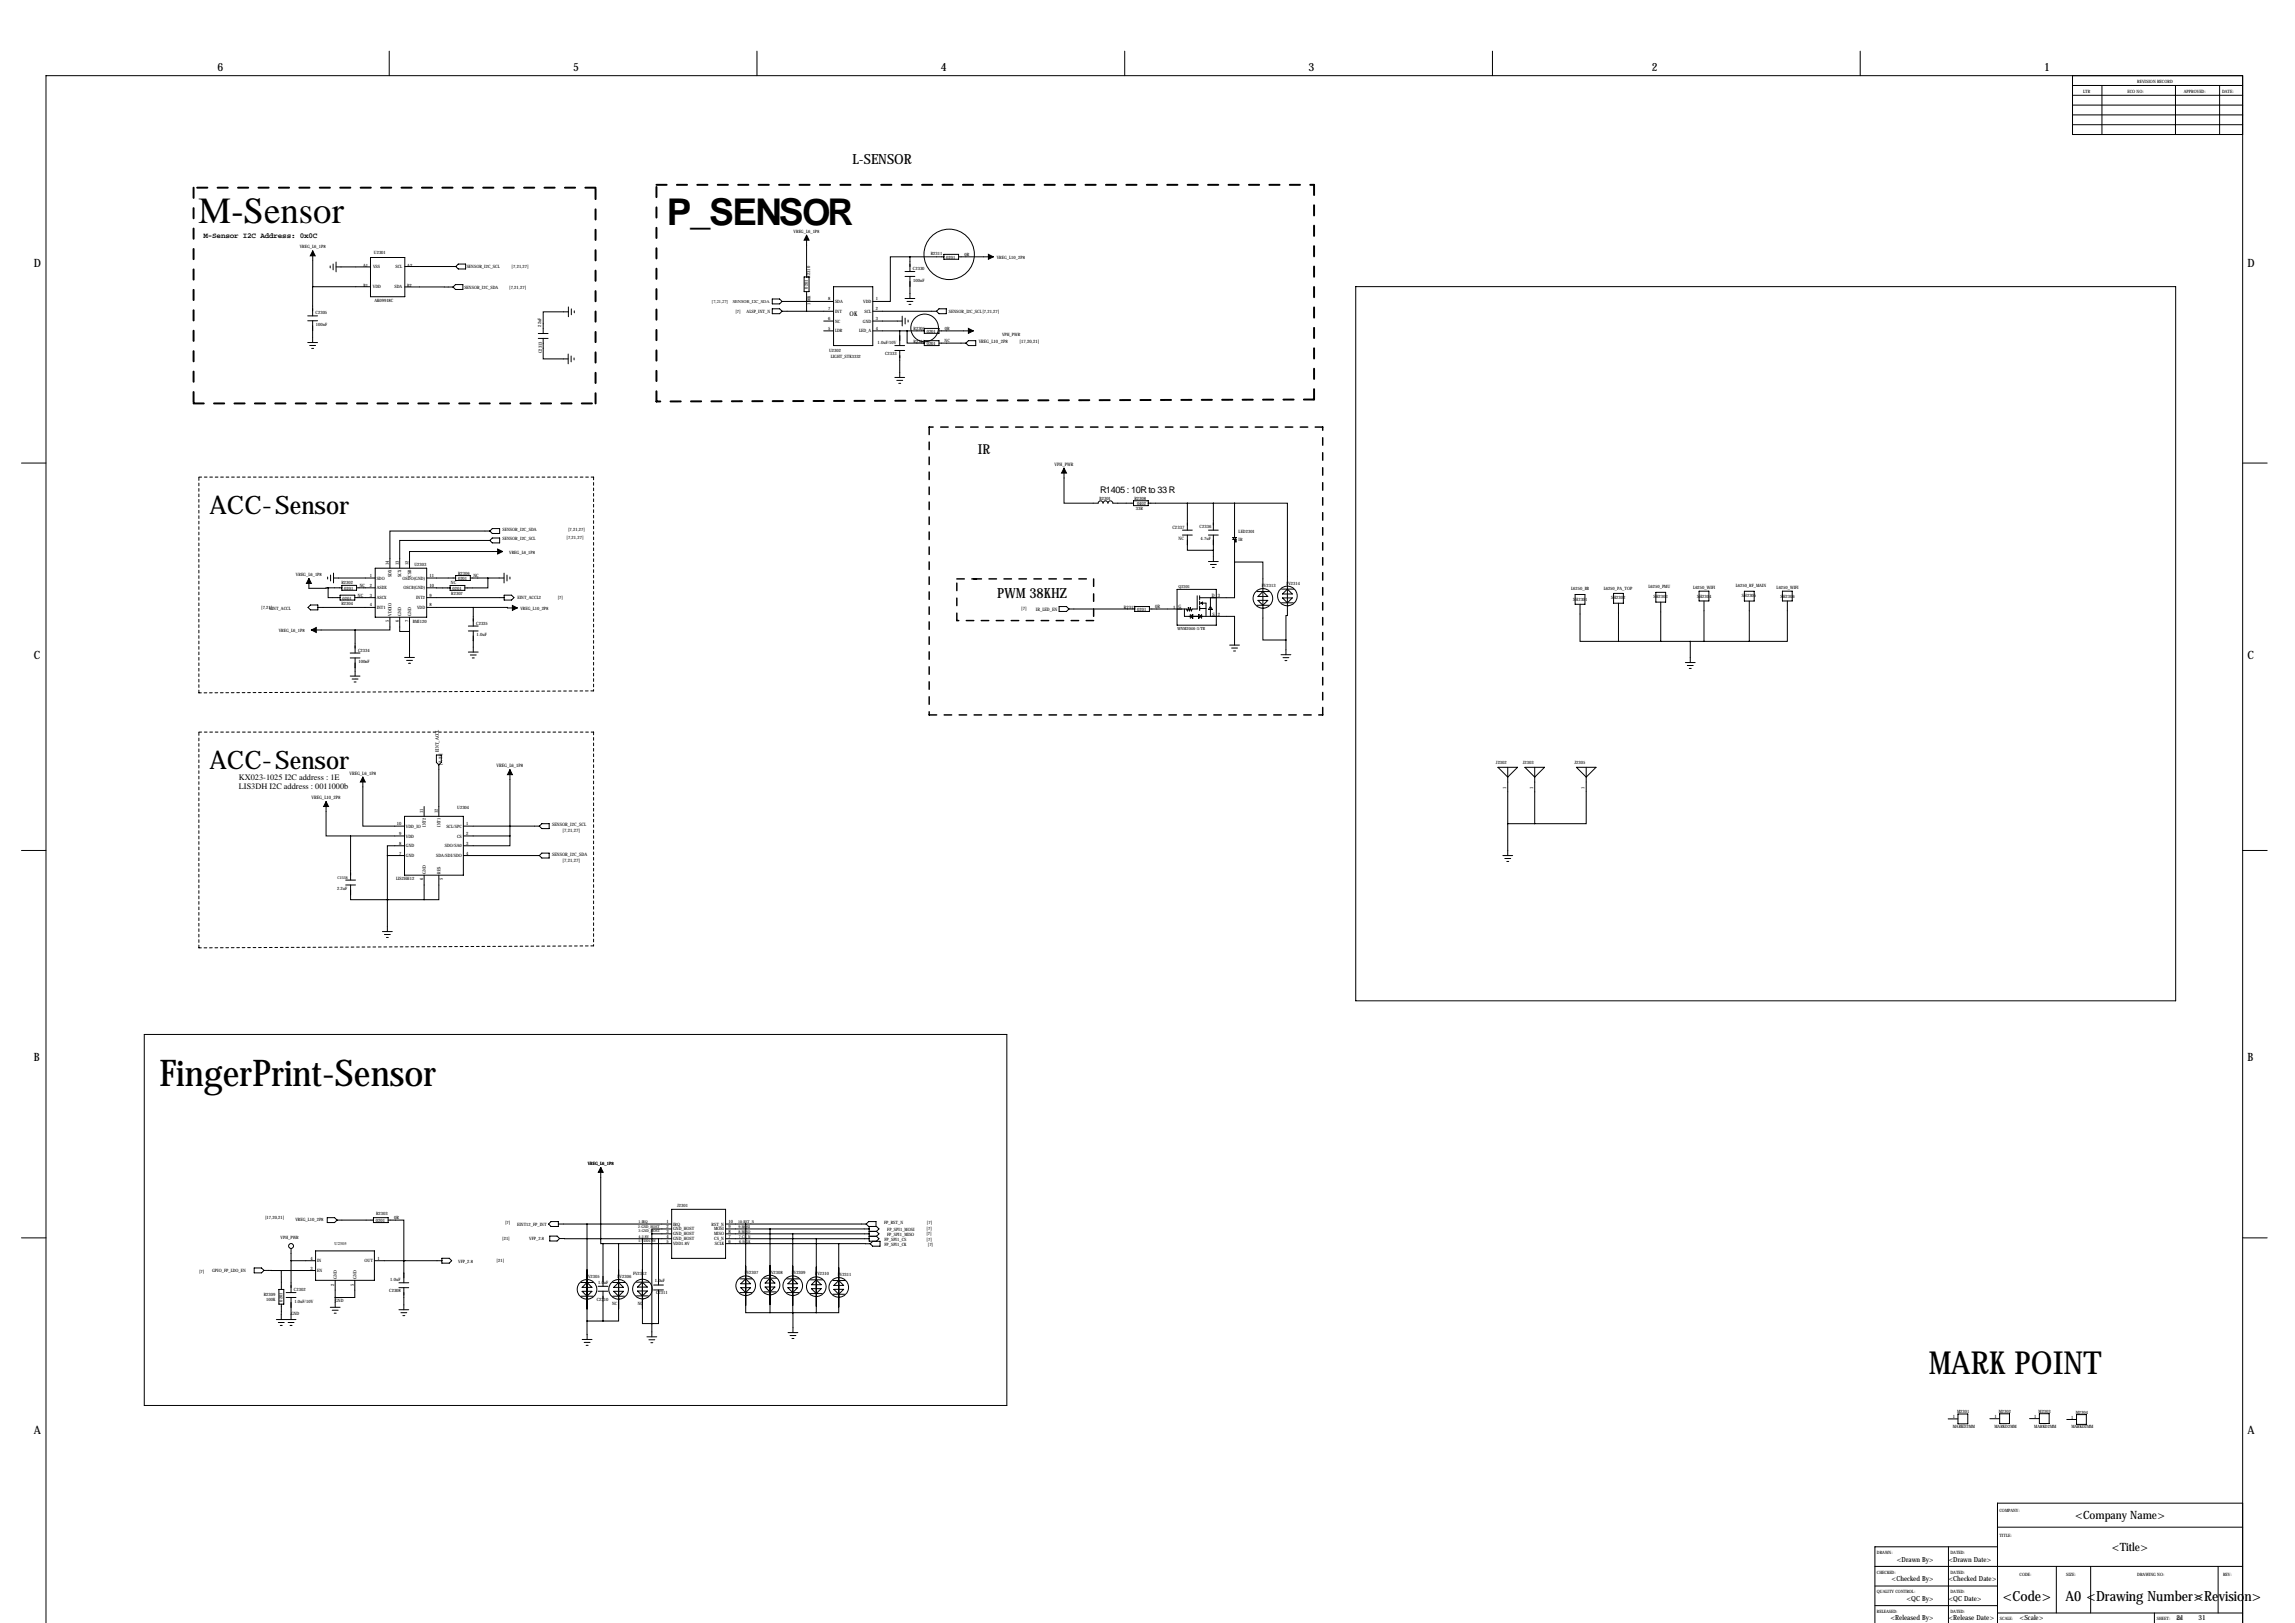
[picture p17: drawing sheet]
<svg xmlns="http://www.w3.org/2000/svg" width="1189mm" height="841mm" viewBox="0 0 1189 841" stroke-linecap="round" stroke-linejoin="round" font-family="sans-serif">
<defs><g id="words">
<g font-size="19.1">
<text x="103" y="115">M-Sensor</text>
<text x="345" y="117">P_SENSOR</text>
<text x="83" y="563">FingerPrint-Sensor</text>
</g>
<text font-size="16.5" x="999" y="712">MARK POINT</text>
<g font-size="13.2">
<text x="109" y="266">ACC-Sensor</text>
<text x="109" y="398">ACC-Sensor</text>
</g>
<g font-size="7.3">
<text x="442" y="85">L-SENSOR</text>
<text x="517" y="310">PWM 38KHZ</text>
<text x="1038" y="829">&lt;Code&gt;</text>
<text x="1070" y="829">A0 &lt;Drawing Number&gt;</text>
<text x="1137" y="829">&lt;Revision&gt;</text>
</g>
<text font-size="7.1" x="506" y="235">IR</text>
<g font-size="5.9">
<text x="113" y="37">6</text>
<text x="297" y="37">5</text>
<text x="487" y="37">4</text>
<text x="678" y="37">3</text>
<text x="856" y="37">2</text>
<text x="1059" y="37">1</text>
<text x="17" y="138">D</text>
<text x="1164" y="138">D</text>
<text x="17" y="341">C</text>
<text x="1164" y="341">C</text>
<text x="17" y="550">B</text>
<text x="1164" y="550">B</text>
<text x="17" y="743">A</text>
<text x="1164" y="743">A</text>
<text x="1075" y="787">&lt;Company Name&gt;</text>
<text x="1094" y="803">&lt;Title&gt;</text>
</g>
<text font-size="4.7" x="570" y="256">R1405 : 10R to 33 R</text>
<g font-size="4.3">
<text x="124" y="404">KX023-1025 I2C address : 1E</text>
<text x="124" y="409">LIS3DH I2C address : 0011000b</text>
</g>
<text font-size="4" x="105" y="123">M-Sensor I2C Address: 0x0C</text>
<g font-size="3.6">
<text x="983" y="809">&lt;Drawn By&gt;</text>
<text x="1009" y="809">&lt;Drawn Date&gt;</text>
<text x="980" y="819">&lt;Checked By&gt;</text>
<text x="1009" y="819">&lt;Checked Date&gt;</text>
<text x="988" y="829">&lt;QC By&gt;</text>
<text x="1009" y="829">&lt;QC Date&gt;</text>
<text x="979" y="839">&lt;Released By&gt;</text>
<text x="1009" y="839">&lt;Release Date&gt;</text>
<text x="1046" y="839">&lt;Scale&gt;</text>
<text x="1127" y="839">21</text>
<text x="1139" y="839">31</text>
</g>
<text font-size="3.3" x="440" y="164">OK</text>
<g font-size="2.4">
<text x="507" y="178">VREG_L10_2P8</text>
<text x="528" y="178">[17,20,21]</text>
<text x="546" y="241">VPH_PWR</text>
<text x="607" y="274">C2337</text>
<text x="611" y="280">NC</text>
<text x="628" y="309">D</text>
<text x="631" y="309">3</text>
<text x="529" y="316">[7]</text>
<text x="537" y="316">IR_LED_EN</text>
<text x="582" y="315">R2312</text>
<text x="598" y="315">0R</text>
<text x="608" y="315">1</text>
<text x="611" y="315">G</text>
<text x="628" y="319">S</text>
<text x="631" y="319">2</text>
<text x="227" y="390" transform="rotate(-90 227 390)">EINT_ACCL</text>
<text x="181" y="401">VREG_L6_1P8</text>
<text x="229" y="396" transform="rotate(-90 229 396)">[7,21]</text>
<text x="257" y="397">VREG_L6_1P8</text>
<text x="161" y="414">VREG_L10_2P8</text>
<text x="286" y="428">SENSOR_I2C_SCL</text>
<text x="291" y="431">[7,21,27]</text>
<text x="286" y="443">SENSOR_I2C_SDA</text>
<text x="291" y="446">[7,21,27]</text>
</g>
<g font-size="2.3">
<text x="1107" y="43">REVISION RECORD</text>
<text x="1079" y="48">LTR</text>
<text x="1102" y="48">ECO NO:</text>
<text x="1131" y="48">APPROVED:</text>
<text x="1151" y="48">DATE:</text>
<text x="411" y="121">VREG_L6_1P8</text>
<text x="155" y="129">VREG_L6_1P8</text>
<text x="194" y="132">U2301</text>
<text x="482" y="132">R2311</text>
<text x="490" y="134">0201</text>
<text x="500" y="133">0R</text>
<text x="516" y="134">VREG_L10_2P8</text>
<text x="188" y="138">A1</text>
<text x="193" y="139">VSS</text>
<text x="205" y="139">SCL</text>
<text x="211" y="138">A2</text>
<text x="242" y="139">SENSOR_I2C_SCL</text>
<text x="265" y="139">[7,21,27]</text>
<text x="420" y="144" transform="rotate(-90 420 144)">R2310</text>
<text x="473" y="140">C2330</text>
<text x="188" y="149">B1</text>
<text x="193" y="149">VDD</text>
<text x="204" y="149">SDA</text>
<text x="211" y="149">B2</text>
<text x="241" y="150">SENSOR_I2C_SDA</text>
<text x="264" y="149">[7,21,27]</text>
<text x="418" y="149" transform="rotate(-90 418 149)">0201</text>
<text x="473" y="146">100nF</text>
<text x="429" y="156">8</text>
<text x="454" y="156">1</text>
<text x="194" y="156">AK09918C</text>
<text x="369" y="157">[7,21,27]</text>
<text x="380" y="157">SENSOR_I2C_SDA</text>
<text x="420" y="158" transform="rotate(-90 420 158)">100K</text>
<text x="429" y="161">7</text>
<text x="433" y="157">SDA</text>
<text x="447" y="157">VDD</text>
<text x="454" y="161">2</text>
<text x="163" y="163">C2305</text>
<text x="381" y="162">[7]</text>
<text x="387" y="162">ALSP_INT_N</text>
<text x="429" y="166">6</text>
<text x="433" y="167">NC</text>
<text x="433" y="162">INT</text>
<text x="447" y="167">GND</text>
<text x="448" y="162">SCL</text>
<text x="454" y="166">3</text>
<text x="491" y="162">SENSOR_I2C_SCL[7,21,27]</text>
<text x="164" y="169">100nF</text>
<text x="280" y="169" transform="rotate(-90 280 169)">22uF</text>
<text x="429" y="171">5</text>
<text x="433" y="172">LDR</text>
<text x="445" y="172">LED_A</text>
<text x="454" y="171">4</text>
<text x="473" y="171">R2305</text>
<text x="480" y="172">0201</text>
<text x="489" y="171">0R</text>
<text x="455" y="178">1.0uF/10V</text>
<text x="473" y="177">R2313</text>
<text x="480" y="179">0201</text>
<text x="489" y="177">NC</text>
<text x="519" y="174">VPH_PWR</text>
<text x="281" y="183" transform="rotate(-90 281 183)">C2313</text>
<text x="429" y="183">U2302</text>
<text x="430" y="185">LIGHT_STK3332</text>
<text x="459" y="184">C2333</text>
<text x="570" y="259">B2301</text>
<text x="588" y="259">R2308</text>
<text x="589" y="262">0402</text>
<text x="588" y="264">33R</text>
<text x="260" y="275">SENSOR_I2C_SDA</text>
<text x="294" y="275">[7,21,27]</text>
<text x="621" y="274">C2336</text>
<text x="260" y="280">SENSOR_I2C_SCL</text>
<text x="293" y="279">[7,21,27]</text>
<text x="622" y="280">4.7uF</text>
<text x="642" y="280">IR</text>
<text x="642" y="276">LED2301</text>
<text x="264" y="287">VREG_L6_1P8</text>
<text x="201" y="293" transform="rotate(-90 201 293)">14</text>
<text x="207" y="293" transform="rotate(-90 207 293)">13</text>
<text x="212" y="293" transform="rotate(-90 212 293)">12</text>
<text x="215" y="293">U2303</text>
<text x="153" y="298">VREG_L6_1P8</text>
<text x="192" y="299">1</text>
<text x="203" y="299" transform="rotate(-90 203 299)">SDX</text>
<text x="208" y="299" transform="rotate(-90 208 299)">SCX</text>
<text x="213" y="299" transform="rotate(-90 213 299)">CSB</text>
<text x="223" y="299">11</text>
<text x="237" y="298">R2306</text>
<text x="245" y="299">NC</text>
<text x="177" y="302">R2302</text>
<text x="178" y="305">0201</text>
<text x="186" y="304">NC</text>
<text x="192" y="304">2</text>
<text x="195" y="300">SDO</text>
<text x="195" y="305">ASDX</text>
<text x="209" y="300">OSDO(GND)</text>
<text x="209" y="305">OSCB(GND)</text>
<text x="223" y="304">10</text>
<text x="234" y="303">NC</text>
<text x="234" y="306">0201</text>
<text x="237" y="300">0201</text>
<text x="654" y="304">FV2313</text>
<text x="666" y="303">FV2314</text>
<text x="814" y="305">L6250_BB</text>
<text x="831" y="305">L6250_PA_TOP</text>
<text x="854" y="305">L6250_PMU</text>
<text x="877" y="305">L6250_WIFI</text>
<text x="899" y="304">L6250_RF_MAIN</text>
<text x="920" y="305">L6250_WIFI</text>
<text x="177" y="311">0201</text>
<text x="185" y="309">NC</text>
<text x="192" y="309">3</text>
<text x="195" y="310">ASCX</text>
<text x="216" y="310">INT2</text>
<text x="223" y="309">9</text>
<text x="234" y="308">R2307</text>
<text x="268" y="310">EINT_ACCL2</text>
<text x="289" y="310">[7]</text>
<text x="815" y="311">SH2301</text>
<text x="835" y="310">SH2302</text>
<text x="857" y="310">SH2303</text>
<text x="879" y="309">SH2304</text>
<text x="902" y="309">SH2305</text>
<text x="922" y="309">SH2306</text>
<text x="135" y="316">[7,21]</text>
<text x="140" y="316">EINT_ACCL</text>
<text x="177" y="313">R2304</text>
<text x="192" y="314">4</text>
<text x="195" y="315">INT1</text>
<text x="216" y="315">VDD</text>
<text x="223" y="314">8</text>
<text x="270" y="316">VREG_L10_2P8</text>
<text x="589" y="316">0201</text>
<text x="201" y="322" transform="rotate(-90 201 322)">5</text>
<text x="203" y="319" transform="rotate(-90 203 319)">VDDIO</text>
<text x="207" y="322" transform="rotate(-90 207 322)">6</text>
<text x="208" y="319" transform="rotate(-90 208 319)">GND</text>
<text x="212" y="322" transform="rotate(-90 212 322)">7</text>
<text x="213" y="319" transform="rotate(-90 213 319)">GND</text>
<text x="214" y="323">BMI120</text>
<text x="247" y="324">C2335</text>
<text x="144" y="328">VREG_L6_1P8</text>
<text x="247" y="329">1.0uF</text>
<text x="185" y="337">C2334</text>
<text x="186" y="343">100nF</text>
<text x="775" y="396">J2302</text>
<text x="789" y="396">J2303</text>
<text x="816" y="396">J2305</text>
<text x="780" y="408" transform="rotate(-90 780 408)">1</text>
<text x="794" y="408" transform="rotate(-90 794 408)">1</text>
<text x="821" y="408" transform="rotate(-90 821 408)">1</text>
<text x="237" y="419">U2304</text>
<text x="219" y="421" transform="rotate(-90 219 421)">11</text>
<text x="227" y="421" transform="rotate(-90 227 421)">12</text>
<text x="206" y="427">10</text>
<text x="210" y="429">VDD_IO</text>
<text x="221" y="428" transform="rotate(-90 221 428)">INT2</text>
<text x="228" y="428" transform="rotate(-90 228 428)">INT1</text>
<text x="231" y="429">SCL/SPC</text>
<text x="242" y="427">1</text>
<text x="207" y="438">8</text>
<text x="207" y="432">9</text>
<text x="210" y="434">VDD</text>
<text x="237" y="434">CS</text>
<text x="242" y="432">2</text>
<text x="242" y="438">3</text>
<text x="207" y="443">7</text>
<text x="210" y="444">GND</text>
<text x="210" y="439">GND</text>
<text x="226" y="444">SDA/SDI/SDO</text>
<text x="230" y="439">SDO/SA0</text>
<text x="242" y="443">4</text>
<text x="205" y="456">LIS2HH12</text>
<text x="221" y="453" transform="rotate(-90 221 453)">GND</text>
<text x="228" y="453" transform="rotate(-90 228 453)">RES</text>
<text x="175" y="461">2.2uF</text>
<text x="219" y="456" transform="rotate(-90 219 456)">6</text>
<text x="229" y="456" transform="rotate(-90 229 456)">5</text>
<text x="304" y="603">VREG_L6_1P8</text>
<text x="195" y="629">R2303</text>
<text x="351" y="625">J2301</text>
<text x="137" y="631">[17,20,21]</text>
<text x="153" y="632">VREG_L10_2P8</text>
<text x="195" y="633">0201</text>
<text x="204" y="632">0R</text>
<text x="262" y="634">[7]</text>
<text x="268" y="635">EINT12_FP_INT</text>
<text x="345" y="634">1</text>
<text x="349" y="635">IRQ</text>
<text x="369" y="635">RST_N</text>
<text x="377" y="634">10</text>
<text x="458" y="634">FP_RST_N</text>
<text x="480" y="634">[7]</text>
<text x="145" y="642">VPH_PWR</text>
<text x="345" y="636">2</text>
<text x="345" y="639">3</text>
<text x="345" y="641">4</text>
<text x="349" y="637">GND_HOST</text>
<text x="349" y="640">GND_HOST</text>
<text x="370" y="640">MISO</text>
<text x="370" y="637">MOSI</text>
<text x="377" y="641">7</text>
<text x="377" y="639">8</text>
<text x="377" y="636">9</text>
<text x="460" y="640">FP_SPI1_MISO</text>
<text x="460" y="637">FP_SPI1_MOSI</text>
<text x="480" y="640">[7]</text>
<text x="480" y="637">[7]</text>
<text x="173" y="645">U2305</text>
<text x="260" y="642">[21]</text>
<text x="274" y="642">VFP_2.8</text>
<text x="345" y="644">5</text>
<text x="349" y="642">GND_HOST</text>
<text x="349" y="645">VDD1.8V</text>
<text x="370" y="642">CS_N</text>
<text x="370" y="645">SCLK</text>
<text x="377" y="644">6</text>
<text x="458" y="643">FP_SPI1_CS</text>
<text x="458" y="646">FP_SPI1_CK</text>
<text x="480" y="643">[7]</text>
<text x="481" y="645">[7]</text>
<text x="161" y="653">4</text>
<text x="164" y="654">IN</text>
<text x="189" y="654">OUT</text>
<text x="195" y="653">1</text>
<text x="237" y="654">VFP_2.8</text>
<text x="257" y="654">[21]</text>
<text x="103" y="660">[7]</text>
<text x="110" y="659">GPIO_FP_LDO_EN</text>
<text x="161" y="658">3</text>
<text x="164" y="659">EN</text>
<text x="398" y="660">FV2308</text>
<text x="173" y="666" transform="rotate(-90 173 666)">2</text>
<text x="174" y="662" transform="rotate(-90 174 662)">GND</text>
<text x="183" y="666" transform="rotate(-90 183 666)">5</text>
<text x="185" y="662" transform="rotate(-90 185 662)">GND</text>
<text x="202" y="663">1.0uF</text>
<text x="304" y="662">FV2305</text>
<text x="310" y="665">1.0uF</text>
<text x="320" y="662">FV2306</text>
<text x="328" y="661">FV2312</text>
<text x="339" y="664">1.0uF</text>
<text x="386" y="660">FV2307</text>
<text x="410" y="660">FV2309</text>
<text x="422" y="661">FV2310</text>
<text x="434" y="661">FV2311</text>
<text x="137" y="671">R2309</text>
<text x="152" y="669">C2302</text>
<text x="202" y="669">C2308</text>
<text x="340" y="670">C2311</text>
<text x="138" y="674">100K</text>
<text x="146" y="674" transform="rotate(-90 146 674)">0201</text>
<text x="153" y="675">1.0uF/10V</text>
<text x="174" y="675">GND</text>
<text x="309" y="674">C2310</text>
<text x="317" y="676">NC</text>
<text x="330" y="676">NC</text>
<text x="151" y="681">GND</text>
<text x="1014" y="732">M2301</text>
<text x="1035" y="732">M2302</text>
<text x="1056" y="732">M2303</text>
<text x="1012" y="734">1</text>
<text x="1033" y="734">1</text>
<text x="1054" y="734">1</text>
<text x="1073" y="735">1</text>
<text x="1075" y="732">M2304</text>
<text x="1012" y="740">MARKD2MM</text>
<text x="1033" y="740">MARKD2MM</text>
<text x="1054" y="739">MARKD2MM</text>
<text x="1073" y="740">MARKD2MM</text>
<text x="1036" y="783">COMPANY:</text>
<text x="1036" y="796">TITLE:</text>
<text x="972" y="805">DRAWN:</text>
<text x="1010" y="805">DATED:</text>
<text x="972" y="815">CHECKED:</text>
<text x="1010" y="815">DATED:</text>
<text x="1046" y="816">CODE:</text>
<text x="1070" y="816">SIZE:</text>
<text x="1107" y="816">DRAWING NO:</text>
<text x="1152" y="816">REV:</text>
<text x="972" y="825">QUALITY CONTROL:</text>
<text x="1010" y="825">DATED:</text>
<text x="972" y="835">RELEASED:</text>
<text x="1010" y="835">DATED:</text>
<text x="1036" y="839">SCALE:</text>
<text x="1117" y="839">SHEET:</text>
<text x="1128" y="839">OF</text>
</g>
<g font-size="2.2">
<text x="611" y="304">Q2301</text>
<text x="610" y="326">WNM2046-3/TR</text>
</g>
<g font-size="2">
<text x="175" y="455">C2338</text>
<text x="331" y="636">2-GND_HOST</text>
<text x="331" y="633">1-IRQ</text>
<text x="382" y="633">10-RST_N</text>
<text x="383" y="636">9-MOSI</text>
<text x="331" y="638">3-GND_HOST</text>
<text x="331" y="641">4-2.8V</text>
<text x="383" y="639">8-MISO</text>
<text x="383" y="641">7-CS_N</text>
<text x="331" y="644">5-VDD1.8V</text>
<text x="383" y="644">6-SCLK</text>
</g>
<g font-size=".3">
<text x="245" y="341">GND</text>
<text x="212" y="343">GND</text>
<text x="184" y="352">GND</text>
</g>
</g></defs>
<g fill="none" stroke="#000" stroke-width=".52">
<path d="M202 26v13M392 26v13M583 26v13M773 26v13M964 26v13M1074 39v31h88M1074 54h88M1074 44h88M1074 49h88M1074 60h88M1089 44v26M1127 44v26"/>
<path d="M1150 44v26M1074 65h88M162 130v19M171 138v1M173 137v3M174 138h18M174 136v5M192 133h18v21h-18zM210 138h26M237 137h4v2h-4l-1-1zM418 122v21M471 133h-10v23h-9"/>
<path d="M471 133v8M471 133h18M489 132h8v2h-8zM497 133h18M162 149v15M162 149h30M210 149h25M236 147h4v3h-4l-1-1zM294 159v5M400 155h4l1 1-1 1h-4zM400 160h4l1 1-1 1h-4zM405 156h27"/>
<path d="M417 143h2v8h-2zM418 151v10M432 149h20v30h-20zM469 141h5M469 143h5M469 155h5M470 156h3M471 158h1M471 143v12M702 148h425v370h-425zM159 164h5M159 166h5"/>
<path d="M159 177h5M160 179h3M162 166v11M279 175h5M279 173h5M281 175v11h13M294 162h-13v11M296 160v3M297 161v1M405 161h27M427 171h5M427 166h5"/>
<path d="M452 171h27M452 166h15M452 161h33M464 179h5M466 171v8M467 164v5M469 165v3M470 171v7h9M470 166v1M479 170h7v3h-7zM479 176h7v3h-7zM485 161l1-1h4v2h-4z"/>
<path d="M486 171h18M486 178h14M502 176h3v3h-3l-2-1zM161 180h1M294 183v5M296 184v3M297 185v1M464 182h5M464 196h5M465 197h3M466 199h1M466 182v14"/>
<path d="M11 240h13M1162 240h12M551 242v19h18a1.3 1.3 0 0 1 1-2 1.3 1.3 0 0 1 1 2 1.4 1.4 0 0 1 2-2 1.3 1.3 0 0 1 1 2 1.3 1.3 0 0 1 1-2 1.3 1.3 0 0 1 1 2h11M587 259h8v3h-8zM254 275h-52v19M254 280h-47v14M254 280l1-1h4v2h-4zM255 274h4v2h-4l-1-1zM595 261h45M613 275h5M613 277h5M615 277v8h14"/>
<path d="M615 261v14M626 275h5M626 277h5M629 261v14M629 277v14M639 278h2l-1 1zM639 279h2M640 261h27v58h-1v13M640 261v17M640 279v12M640 280h.1M160 300v5l10-1"/>
<path d="M170 299v1M171 298v3M173 299h21M173 297v5M194 294h27v26h-27zM221 299h15M236 298h8v3h-8zM244 299h17M253 299v6h-12M260 286h-48v8M261 297v5M263 298v3"/>
<path d="M264 299v1M626 291h5M627 292h3M628 294h1M640 291v19h-19M640 291h14v41h12M640 280v1M640 281h.1M160 315l1-2h4v3h-4zM165 315h29M170 304v6h6M170 304h7"/>
<path d="M176 308h8v3h-8zM177 303h8v3h-8zM184 310h10M185 304h9M202 320v6h-18M207 320v7h5M212 320v21M221 304l12 1M221 310h40M221 315h24M233 303h8v3h-8zM245 315h23"/>
<path d="M245 315v9M261 308h4l1 2-1 1h-4zM549 314h3l2 1-2 2h-3zM554 315h34M588 314h7v3h-7zM610 305h20v19h-20zM614 315v4h26v15M617 319l1-1v2zM617 318v2M620 309v6h-2l-1 1v-1l-1 1v-1l-1 1v-1h-20M621 318l1 1-1 1zM621 312h4v7"/>
<path d="M621 309v2M621 311v2M621 314v2M621 315h4M622 312h1v1zM622 318v2M627 314l1 2h-2zM627 310v9M651 306h7M651 314h6M652 309l2-3 3 3zM652 311h5l-3 3z"/>
<path d="M654 315h1M664 305h6M664 312h6M664 310h5l-2 2zM667 305l2 3h-5zM667 314h.1M816 308h5v5h-5zM818 313v19h20M836 307h5v5h-5zM838 312v20M858 307h5v5h-5zM860 312v20"/>
<path d="M880 306h5v5h-5zM883 311v21M904 306h5v5h-5zM906 311v21M923 306h5v5h-5zM926 311v21h-20M161 326h23M181 338h5M184 326v12M243 324h5M243 327h5M243 338h5"/>
<path d="M244 339h3M245 327v11M637 334h5M638 336h3M639 337h1M664 339h5M666 332v7M838 332h68M876 332v11M181 341h5M181 350h5M182 352h3"/>
<path d="M183 353h1M184 341v9M210 341h5M211 342h3M212 344h1M245 341h1M665 341h3M666 342h1M873 343h5M874 345h3M875 346h1M226 391h3v4l-2 1-1-1z"/>
<path d="M227 396v27M264 399v34M776 397h10l-5 6zM781 397v46M790 397h10l-5 6zM795 397v30M817 397h10l-5 6zM822 397v30h-27M169 415v18h13M188 403v25h22M220 418v5M182 433h28"/>
<path d="M182 433v23M210 438h-9v5M210 423h30v30h-30zM240 428h39M240 433h24M264 433v5h-24M281 427h3v2h-3l-2-1zM781 427h14M11 441h13M179 456h5M179 458h5M182 458v8h19"/>
<path d="M201 443h9M201 443v40M220 453v13M227 453v13h-7M240 443h39M279 443l2-1h3v2h-3zM779 443h5M780 445h3M781 446h1M1162 441h12M201 466h.1M201 466h19"/>
<path d="M198 483h5M199 484h3M200 486h1M75 536h447v192h-447zM311 605v39h1M170 631h3l2 1-2 1h-3zM175 632h18M193 631h8v2h-8zM201 632h8v21M285 633h4v2h-4l-1-1zM289 634h59M304 634v50"/>
<path d="M338 639h10M338 639v53M348 637h-10v2M348 626h28v26h-28zM376 634h73M376 637h74M376 639h74M386 634v42M399 637v43M411 639v37M449 634l1 1h4l1 2-1 1M449 634l1-1h4v2"/>
<path d="M450 635v8h6v2h-4l-1-1M450 638h4M454 638l1 1-1 1M11 641h13M132 657h3l2 1-2 1h-3zM137 658h9M146 658v10M146 658h17M151 653h12M151 647v23M163 648h31v15h-31zM194 653h35"/>
<path d="M209 653h.1M209 653v11M229 652h4l1 1-1 1h-4zM285 640h4l1 2-1 1h-4zM290 642h43M312 644h36M312 644v22M320 658v26h-8M320 644v34M333 658v28h5M333 642h15M333 642v36"/>
<path d="M341 642v24M376 642h74M376 644h58M386 656v24h13M411 656v34M423 656v24M423 642v35M434 657v23h-11M434 644h17M434 644v33M450 640h4M452 643l-1 1"/>
<path d="M454 640l1 2-1 1M1162 641h12M144 668h3v8h-3zM146 676v7M148 670h5M148 672h5M151 672v11M171 677h5M172 679h3M174 663v14M184 663v9h-10M207 667h5"/>
<path d="M207 664h5M207 678h5M208 680h3M209 667v11M301 664h6M301 671h6M302 667l2-3 3 3zM302 669h5l-3 2zM304 673h1M310 669h5M310 666h5M312 669v15"/>
<path d="M317 664h7M317 671h6M318 667l2-3 3 3zM318 669h5l-3 2zM320 673h1M330 664h6M330 671h6M330 669h5l-2 2zM330 667l3-3 2 3zM333 673h.1M339 668h5M339 666h5"/>
<path d="M341 668v18h-3M383 662h7M383 670h6M384 667h5l-3 3zM386 662l3 3h-5zM386 671h1M396 662h6M396 669h6M396 667h5l-2 2zM399 662l2 3h-5zM399 671h.1M399 680h24"/>
<path d="M408 662h6M408 670h6M408 667h5l-2 3zM411 662l2 3h-5zM411 671h.1M420 663h6M420 670h6M420 667h5l-2 3zM423 663l2 2h-5zM423 672h.1M431 663h7M431 670h7"/>
<path d="M432 668h5l-3 2zM434 663l3 3h-5zM434 672h1M143 683h10M144 685h3M145 687h1M149 685h3M150 687h1M173 680h1M209 681h1M302 694h5M303 695h3"/>
<path d="M304 697h1M304 684v10M304 684h8M335 692h5M336 694h3M337 695h1M338 686h.1M408 690h5M409 692h3M410 693h1M1009 735h5M1014 732h5v5h-5z"/>
<path d="M1031 735h5M1036 732h5v5h-5zM1051 735h5M1056 732h6v5h-6zM1071 735h5M1076 733h5v5h-5zM1162 779h-127v62M1035 791h127M971 811h191M1009 801v40M1035 801h-64v40M1065 811v24"/>
<path d="M1083 811v24M1149 811v24M971 822h64M971 832h64M1035 835h127M1116 835v6M24 841v-802h1138v802"/>
<circle cx="492" cy="132" r="13"/>
<circle cx="479" cy="170" r="7"/>
<circle cx="654" cy="310" r="5"/>
<circle cx="667" cy="309" r="5"/>
<circle cx="151" cy="645" r="1.3"/>
<circle cx="304" cy="668" r="5"/>
<circle cx="320" cy="668" r="5"/>
<circle cx="333" cy="668" r="5"/>
<circle cx="386" cy="666" r="5"/>
<circle cx="399" cy="666" r="5"/>
<circle cx="411" cy="666" r="5"/>
<circle cx="423" cy="666" r="5"/>
<circle cx="434" cy="667" r="5"/>
</g>
<path d="M100 97v112M309 97h-209M340 96h341M681 96v111M100 209h209M309 209v-112M340 208v-112M681 207l-341 1" fill="none" stroke="#000" stroke-width="1" stroke-dasharray="5.3 5.3"/>
<path d="M103 247h204M307 247v111M103 359v-112M307 358l-204 1M103 379h204M307 379v111M103 491v-112M307 490l-204 1" fill="none" stroke="#000" stroke-width=".52" stroke-dasharray="1.4 1.4"/>
<path d="M481 221v149M685 221h-204M496 300h10M505 300h62M567 300v21M496 321v-21M567 321h-71M481 370h204M685 370v-149" fill="none" stroke="#000" stroke-width=".76" stroke-dasharray="3.9 3.9"/>
<g fill="#000" stroke="#000" stroke-width=".52">
<path d="M162 130l1 3h-2zM418 122l1 2h-2zM434 644a.5 .5 0 0 0 1 0 .5 .5 0 0 0-1 0zM512 132l3 1-3 1zM502 170l2 1-2 2zM551 242l1 3h-2zM160 300l1 2h-2zM258 284l2 2-2 1zM265 314l3 1-3 1zM161 326l3-1v3zM264 399l1 2h-2zM169 415l1 3h-2z"/>
<path d="M188 403l1 2h-2zM311 605l1 2h-2z"/>
</g>
<use href="#words"/>
</svg>
